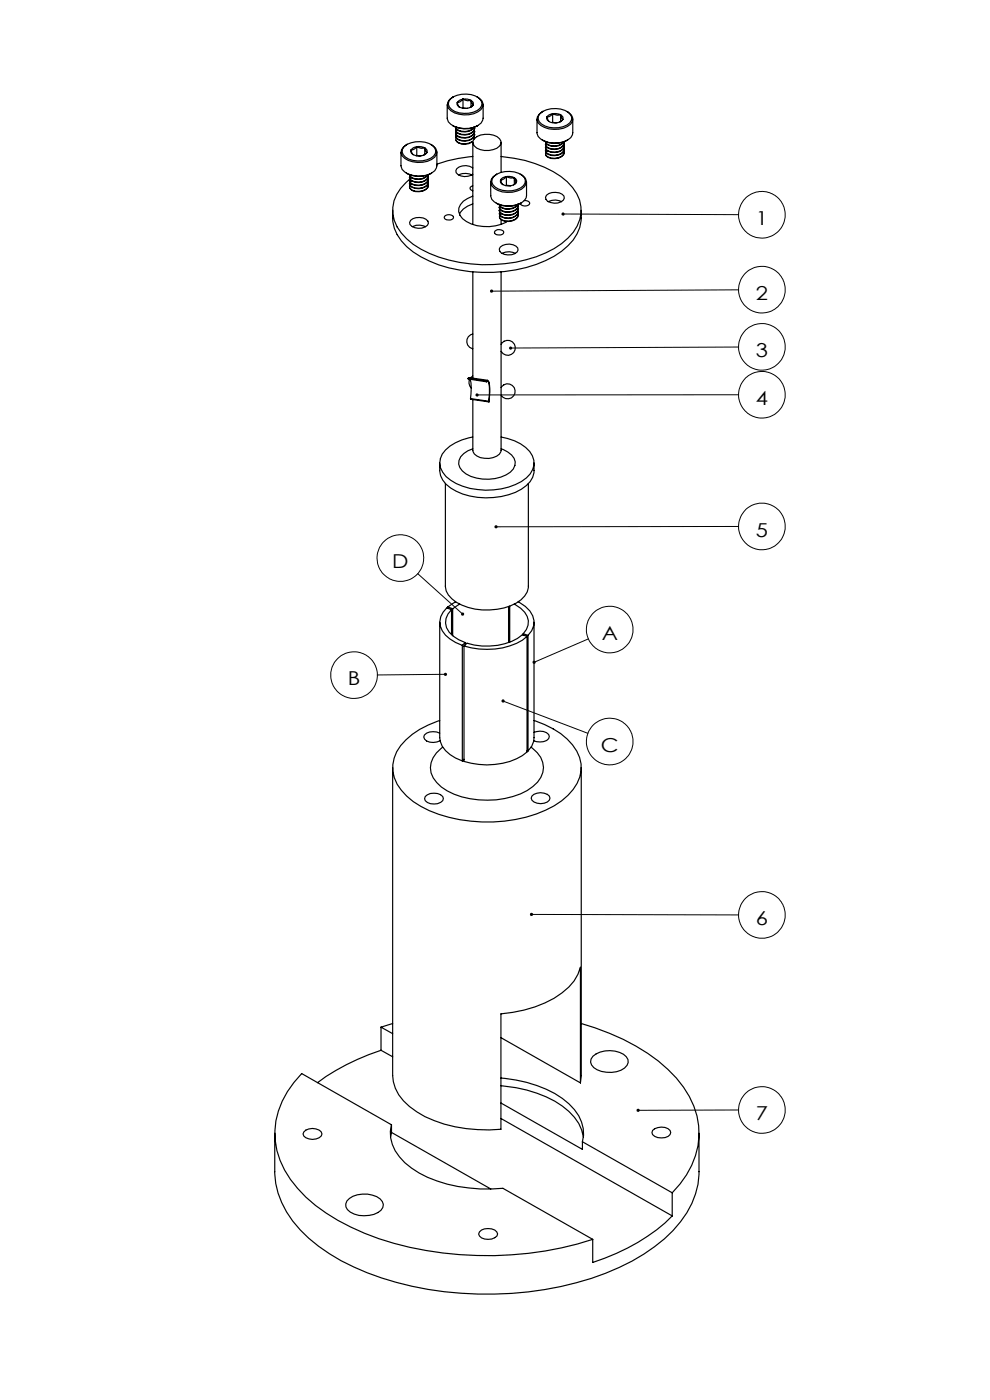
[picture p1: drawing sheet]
<svg xmlns="http://www.w3.org/2000/svg" width="210mm" height="297mm" viewBox="0 0 210 297" stroke-linecap="round" stroke-linejoin="round" font-family="sans-serif">
<defs><g id="words">
<g font-size="4.1">
<text x="160.3" y="47.7">1</text>
<text x="160.3" y="63.6">2</text>
<text x="160.3" y="75.7">3</text>
<text x="160.3" y="85.9">4</text>
<text x="160.3" y="113.8">5</text>
<text x="83.2" y="120.5">D</text>
<text x="127.6" y="135.7">A</text>
<text x="73.8" y="145.4">B</text>
<text x="127.5" y="159.5">C</text>
<text x="160.3" y="196.2">6</text>
<text x="160.3" y="237.6">7</text>
</g>
</g></defs>
<g fill="none" stroke="#000" stroke-width=".21">
<path d="M119.5 45.4l37.2 .1M156.7 73.6l-48.4 .2M156.7 61.5l-52.4 .3M156.7 83.7l-55.5 .1M156.7 111.7l-51.5 .1M88.6 121.7l9.5 8.6M124.8 135.5l-11.5 5M94.5 143l-14.5 .2M106.7 148.7l18 6.9M112.7 194l44 .1M156.7 235.5h-21.3"/>
<circle cx="161.6" cy="45.6" r="4.9"/>
<circle cx="161.6" cy="61.4" r="4.9"/>
<circle cx="161.6" cy="73.6" r="4.9"/>
<circle cx="161.6" cy="83.7" r="4.9"/>
<circle cx="84.9" cy="118.4" r="4.9"/>
<circle cx="161.6" cy="111.7" r="4.9"/>
<circle cx="129.3" cy="133.6" r="4.9"/>
<circle cx="75.1" cy="143.2" r="4.9"/>
<circle cx="129.3" cy="157.3" r="4.9"/>
<circle cx="161.6" cy="194.1" r="4.9"/>
<circle cx="161.6" cy="235.5" r="4.9"/>
</g>
<path d="M119.3 45.1l-.2 .3h.4h-.4a.33 .33 0 0 0 .4 .3 .33 .33 0 0 0 .2-.4 .33 .33 0 0 0-.4-.2zM108.1 73.6l-.1 .2h.3h-.3a.34 .34 0 0 0 .4 .4 .34 .34 0 0 0 .2-.5 .34 .34 0 0 0-.5-.1zM104 61.5l-.1 .3h.4h-.4a.34 .34 0 0 0 .5 .3 .34 .34 0 0 0 .2-.5 .34 .34 0 0 0-.6-.1zM100.9 83.6v.2h.3h-.3a.33 .33 0 0 0 .4 .3 .33 .33 0 0 0 .2-.5 .33 .33 0 0 0-.6 0zM105 111.5l-.1 .3h.3h-.3a.34 .34 0 0 0 .4 .3 .34 .34 0 0 0 .2-.5 .34 .34 0 0 0-.5-.1zM106.4 148.5l.3 .2-.3-.1a.33 .33 0 0 0 .3 .4 .33 .33 0 0 0 .3-.5 .33 .33 0 0 0-.6 0zM113 140.3v.3l.3-.1-.3 .1a.35 .35 0 0 0 .5 .1 .35 .35 0 0 0 0-.5 .35 .35 0 0 0-.5 .1zM94.3 142.8a.34 .34 0 0 0 0 .6 .34 .34 0 0 0 .5-.4h-.3h.3a.35 .35 0 0 0-.5-.2zM97.9 130a.33 .33 0 0 0 0 .5 .33 .33 0 0 0 .5 0l-.3-.2 .3 .2 .1-.2a.32 .32 0 0 0-.2-.3 .32 .32 0 0 0-.4 0zM112.5 193.7l-.1 .3h.3h-.3a.35 .35 0 0 0 .4 .3 .35 .35 0 0 0 .2-.5 .35 .35 0 0 0-.5-.1zM135.1 235.3l-.1 .2h.4h-.4a.34 .34 0 0 0 .4 .4 .34 .34 0 0 0 .3-.5 .34 .34 0 0 0-.6-.1z" fill="#000"/>
<g fill="none" stroke="#000" stroke-width=".25">
<path d="M85.1 32.3v2.9a2.04 2.04 0 0 0 1.5 1.7 5.6 5.6 0 0 0 5.6-.7l.5-1v-2.9M85.7 31.1a5 5 0 0 1 6.5 .3 1.53 1.53 0 0 1-.8 2.1 5.5 5.5 0 0 1-5.4-.2 1.4 1.4 0 0 1-.3-2.2zM86.2 36.7a5.4 5.4 0 0 0 5.3 0M86.4 30.6a1.65 1.65 0 0 0-1.3 1.3 1.65 1.65 0 0 0 .7 1.7 5.6 5.6 0 0 0 6.4-.3 1.71 1.71 0 0 0-.8-2.7M86.9 37.1h.1M86.9 37.1v.1a2.52 2.52 0 0 0 3.9-.2l.1 .3a1.9 1.9 0 0 1-2 1.3 1.7 1.7 0 0 1-2-1l.1-.2M86.9 37a1.63 1.63 0 0 0 2 1 2.06 2.06 0 0 0 1.8-.9M87.2 31.8a.79 .79 0 0 0 .4 1M87.2 31.8l.4 1M87.3 39l-.3 .3-.1 .3a2.38 2.38 0 0 0 3.8 .2l.2-.5-.1-.3M87.3 38.3l-.4 .6a1.7 1.7 0 0 0 2 1 1.9 1.9 0 0 0 2-1.3l-.1-.3M88.4 31.1h.9l.8 .3"/>
<path d="M88.4 31.1l-.6 .2-.6 .5M88.4 31.1l-.6 .6-.6 .1M88.4 31.1l1 .4 .7-.1M88.4 33l-.1 .1M88.4 33l.7 .1M88.4 31.1v1.9M90.1 31.4a.72 .72 0 0 1 .5 .9M90.1 31.4l.5 .9M90.1 31.4v1.4M90.6 32.3a2.4 2.4 0 0 1-3 .5M90.6 32.3l-.7 .6M90.8 37.7l.1 .3a2.1 2.1 0 0 1-2.8 1.2l-.6-.2-.5-.3-.1-.4 .1-.3"/>
<path d="M90.9 39.3a1.35 1.35 0 0 1-1.3 1.3 2.45 2.45 0 0 1-2.7-.7M90.9 38.6a2.03 2.03 0 0 1-2.8 1.4 1.21 1.21 0 0 1-1.2-1.1M90.9 38a1.35 1.35 0 0 1-1.3 1.3 2.45 2.45 0 0 1-2.7-.7v-.3M90.9 37.3a2.03 2.03 0 0 1-2.8 1.4 1.21 1.21 0 0 1-1.2-1.1M94.9 22.2v2.9a2.04 2.04 0 0 0 1.5 1.7 5.6 5.6 0 0 0 5.6-.7l.5-1v-2.9M95.5 21a5 5 0 0 1 6.5 .3 1.53 1.53 0 0 1-.8 2.2 5.5 5.5 0 0 1-5.4-.3 1.4 1.4 0 0 1-.3-2.2zM96 26.6a5.4 5.4 0 0 0 5.4 0M96.2 20.6a1.62 1.62 0 0 0-1.3 1.3 1.62 1.62 0 0 0 .7 1.6 5.6 5.6 0 0 0 6.4-.3 1.67 1.67 0 0 0-.8-2.6M96.7 27h.1M96.7 27a1.25 1.25 0 0 0 1.2 .9 2.4 2.4 0 0 0 2.7-1l.1 .3a1.9 1.9 0 0 1-2 1.3 1.7 1.7 0 0 1-2-1l.1-.3M96.7 26.9a1.63 1.63 0 0 0 2 1 2.06 2.06 0 0 0 1.8-.9M96.7 29.8a2.51 2.51 0 0 0 3.5 .3"/>
<path d="M97 21.7a.79 .79 0 0 0 .4 1M97 21.7l.4 1M97.1 28.9l-.3 .3-.1 .3a2.33 2.33 0 0 0 3.5 .5M97.3 37.1a3.1 3.1 0 0 1 2.8 0M98.2 21h.9l.8 .3M98.2 21l-.6 .2-.6 .5M98.2 21l-.6 .6-.6 .1M98.2 21l1 .4 .7-.1M98.2 22.9l-.1 .1M98.2 22.9l.8 .1M98.2 21v1.9M99.9 21.3a.72 .72 0 0 1 .5 1"/>
<path d="M99.9 21.3l.5 1M99.9 21.3v1.4M100.3 35.6a2.82 2.82 0 0 0-3.4 .2l-.2 .4a1.58 1.58 0 0 0 1.8 1.3l.8-.1 1-.4M100.3 39.4l-.6 .5 .2 .4 .4 .2M100.3 33.2a29.8 29.8 0 0 0-7.6 1.7M100.3 30.2v17.4M100.4 22.3a2.4 2.4 0 0 1-3 .4M100.4 22.3l-.7 .5M100.6 28.9v.6M100.6 28.3l.1 .2a1.9 1.9 0 0 1-2 1.3 1.7 1.7 0 0 1-2-.9l.1-.3M100.6 27.6l.1 .3a2.1 2.1 0 0 1-2.8 1.2l-.6-.1-.5-.4-.1-.4 .1-.3M100.6 29.4a4.3 4.3 0 0 1 5.4 .1l.3 .4a1.75 1.75 0 0 1-1.7 1.8 3.5 3.5 0 0 1-4.3-1.3v-.5z"/>
<path d="M100.7 28.5v.1a2.07 2.07 0 0 1-2.8 1.3 1.21 1.21 0 0 1-1.2-1M100.7 27.9a1.35 1.35 0 0 1-1.3 1.3 2.45 2.45 0 0 1-2.7-.7v-.3M100.7 27.2a2.03 2.03 0 0 1-2.8 1.4 1.21 1.21 0 0 1-1.2-1.1M100.7 29.2v.1M104.7 37.5a5 5 0 0 1 6.5 .2 1.55 1.55 0 0 1-.8 2.2 5.4 5.4 0 0 1-5.4-.2 1.4 1.4 0 0 1-.3-2.2zM105.4 37h-.2M106.2 38.2a.77 .77 0 0 0 .4 1M106.2 38.2l.4 1M106.3 33.2a24.8 24.8 0 0 1 14 5.4 7.7 7.7 0 0 1 .2 11.9 21.7 21.7 0 0 1-11.1 5.1 31.8 31.8 0 0 1-20.1-2.8 10.8 10.8 0 0 1-6-7.4 7.7 7.7 0 0 1 2.8-6.7l1.1-1M106.3 30.2v6.4M106.6 39.2l1 .2h.7M107.4 37.5l.7-.1 1 .3"/>
<path d="M107.4 37.5a1.55 1.55 0 0 0-1.2 .7M107.4 37.5l1 .3 .7-.1M107.4 37.5l-.6 .5-.6 .2M107.4 39.3l-.1 .1M107.4 39.3l.9 .1M107.4 37.5v1.8M109.1 37.7a.77 .77 0 0 1 .4 1M109.1 37.7l.4 1M109.1 37.7v1.4M109.5 38.7l-.2 .3-1 .4M109.5 38.7l-.6 .5M110.3 36.9a1.71 1.71 0 0 1 1.3 1.6 1.71 1.71 0 0 1-1 1.7 5.9 5.9 0 0 1-5.8-.2 1.58 1.58 0 0 1-.7-1.6 1.58 1.58 0 0 1 1.1-1.3"/>
<path d="M111.7 38.6v2.8a2.32 2.32 0 0 1-2 2 5.2 5.2 0 0 1-5.4-1.1l-.2-.6v-3.1M113.9 25.3v2.8a1.95 1.95 0 0 0 1.6 1.8 5.6 5.6 0 0 0 5.6-.7l.4-1.1v-2.8M114.5 24.1a5 5 0 0 1 6.5 .2 1.48 1.48 0 0 1-.7 2.2 5.2 5.2 0 0 1-5.9-.7l-.2-.5v-.6zM115 29.7a5.5 5.5 0 0 0 5.4 0M115.2 23.6l-.2 .1M115.7 30.1h.1M115.7 30.1v.1a2.48 2.48 0 0 0 3.9 0v-.2l.1 .3a2.4 2.4 0 0 1-3.8 .7l-.1-.7M115.7 30a1.7 1.7 0 0 0 2 1 2.06 2.06 0 0 0 1.9-.9M116 24.8a.72 .72 0 0 0 .5 1M116 24.8l.5 1M116.1 32l-.4 .6a1.7 1.7 0 0 0 2 1 1.61 1.61 0 0 0 1.9-1.6M117.2 24.1h.7l1 .3"/>
<path d="M117.2 24.1a1.56 1.56 0 0 0-1.2 .7M117.2 24.1l-.3 .4-.9 .3M117.2 24.1l1 .3h.7M117.2 26h-.1M117.2 26l.8 .1M117.2 24.1v1.9M118.9 24.4a.72 .72 0 0 1 .5 .9M118.9 24.4l.5 .9M118.9 24.4v1.4M119.4 25.3a2.34 2.34 0 0 1-2.9 .5M119.4 25.3l-.6 .6M119.6 31.3l.1 .3a2.4 2.4 0 0 1-3.8 .7l-.1-.7"/>
<path d="M119.6 30.7l.1 .3a1.82 1.82 0 0 1-2 1.3 1.7 1.7 0 0 1-2-1l.1-.3M119.7 32.3a1.36 1.36 0 0 1-1.2 1.2 2.45 2.45 0 0 1-2.8-.7M119.7 31.6a1.3 1.3 0 0 1-1.2 1.3 2.36 2.36 0 0 1-2.8-.7v-.3M119.7 31a1.36 1.36 0 0 1-1.2 1.2 2.45 2.45 0 0 1-2.8-.7v-.2M119.7 30.3a1.3 1.3 0 0 1-1.2 1.3 2.36 2.36 0 0 1-2.8-.7v-.3M120.2 23.6a1.69 1.69 0 0 1 1.2 1.6 1.69 1.69 0 0 1-1 1.6 5.5 5.5 0 0 1-6.2-.7 1.59 1.59 0 0 1 .8-2.4M83.3 44.6a9 9 0 0 0 4.3 8.8 28 28 0 0 0 17 4.4 26.9 26.9 0 0 0 14.5-4.5 9.2 9.2 0 0 0 4.2-8.7M87.1 46.7a2.78 2.78 0 0 1 3.7 .2l.1 .5a2.45 2.45 0 0 1-3.9 .2l-.1-.4zM87.5 48.1a3.1 3.1 0 0 1 2.8 0M94.3 45.9a1.19 1.19 0 0 1 1.9 .3 1.21 1.21 0 0 1-1.9 .1zM100.3 41.6a3.6 3.6 0 0 0-3 3.3 3.7 3.7 0 0 0 2.7 2.6 9.6 9.6 0 0 0 7.5-.4M100.3 43.2a4.9 4.9 0 0 0-2.8 2.2"/>
<path d="M100.3 57.7v22.5M105 49a1.21 1.21 0 0 1 1.9 .3 1.18 1.18 0 0 1-2 .2zM105.3 43.1a5.3 5.3 0 0 0 5.1 0M105.9 43.4v.2a2.48 2.48 0 0 0 3.8-.1l.1-.2 .1 .3a2.44 2.44 0 0 1-3.8 .8l-.2-.4 .1-.4M105.9 43.3a1.7 1.7 0 0 0 2 1 2.06 2.06 0 0 0 1.9-.9M106.1 52.4a2.73 2.73 0 0 1 3.7 .2l.1 .5a1.93 1.93 0 0 1-2.2 1 1.54 1.54 0 0 1-1.8-1.3zM106.3 57.7v37.8a2.85 2.85 0 0 1-3.5 1.7 2.44 2.44 0 0 1-2.5-1.7v-10.7M106.3 46.6v1M106.3 45.3l-.4 .6a1.64 1.64 0 0 0 2 1 1.87 1.87 0 0 0 2-1.3l-.1-.3M106.5 53.8a3 3 0 0 1 2.8 0M109.8 44.6l.1 .3a1.9 1.9 0 0 1-2 1.3 1.63 1.63 0 0 1-2-.9l.1-.3M109.8 44l.1 .3a2.42 2.42 0 0 1-3.8 .7l-.2-.4 .1-.3"/>
<path d="M109.9 43.7a1.88 1.88 0 0 1-2 1.3 1.7 1.7 0 0 1-2-.9v-.1M109.9 45.6a1.3 1.3 0 0 1-1.2 1.2 2.4 2.4 0 0 1-2.8-.6M109.9 44.9a2.07 2.07 0 0 1-2.8 1.4 1.17 1.17 0 0 1-1.2-.9v-.1M109.9 44.3a1.69 1.69 0 0 1-2 1.4 1.7 1.7 0 0 1-2-1v-.1M109.9 43.6v.1M110.6 43.1h-.2M111.2 42.5h.2a.77 .77 0 0 1 1 .7 1.18 1.18 0 0 1-2 0M115.9 41.4a2.83 2.83 0 0 1 3.7 .2l.1 .4a2.41 2.41 0 0 1-3.9 .3l-.1-.4zM116.3 42.8a3.1 3.1 0 0 1 2.8 0M100.3 70.9a1.58 1.58 0 0 0-1.3 1.5 1.58 1.58 0 0 0 1.3 1.6M100.3 79.8l-.5 .3M106.3 73.1a1.6 1.6 0 0 1 2.4-.5 1.6 1.6 0 0 1 0 2.4 1.6 1.6 0 0 1-2.4-.5"/>
<path d="M93.3 98.2a5.3 5.3 0 0 0 3.5 6 15.6 15.6 0 0 0 13.8-.4 5 5 0 0 0 2.7-5.6M99.3 80.3l.3-.2 3.8 .6M99.3 80.3l3.9 .5M99.3 80.3v.1l3.9 .6M99.6 80.5a1.65 1.65 0 0 0 .3 1.8M99.7 80.5l.2 1.4-.1 2.7M99.8 84.6v.1l3.9 .6M99.8 84.6l3.9 .5M100.3 92.7a9.8 9.8 0 0 0-6.5 3.6 4 4 0 0 0 1.8 5.6 14.8 14.8 0 0 0 16.1-.5 3.9 3.9 0 0 0-.2-6.5 11 11 0 0 0-5.2-2.2M100.3 95.2a3.7 3.7 0 0 0-3 3.3 4.2 4.2 0 0 0 3.8 2.9 8.9 8.9 0 0 0 7.1-1.2 2.44 2.44 0 0 0-.5-4.3l-1.4-.7M103.2 80.8l.2-.1 .2 .1 .2 .8 .1 1.6-.2 2.1M103.2 81l.2-.1a1.54 1.54 0 0 1 .4 1.5l-.1 2.7"/>
<path d="M103.2 80.8v.2M103.7 85.1v.2M106.3 82.2a1.59 1.59 0 0 1 2.4-.4 1.59 1.59 0 0 1 0 2.4 1.59 1.59 0 0 1-2.4-.4M94.5 102.6v21.8a4.7 4.7 0 0 0 3.5 4 13.5 13.5 0 0 0 12.5-1.2 3.6 3.6 0 0 0 1.6-2.8v-21.8M93.3 132v24.5a4.6 4.6 0 0 0 2.2 3.6l1.2 .7 1.4 .6M95 128.8l1 .3M95 128.8v.2M95.8 129.3l-1-.3a4 4 0 0 0 .7 6.6l1.2 .7 1.4 .6M95.8 129.3a3.5 3.5 0 0 0 .4 5.7l1.1 .7 1.4 .6M95.8 129.3v5.4M96 129.1v5.8M96.7 127.7l-1.7 1.1"/>
<path d="M97.5 128.2l-1.5 .9M98.1 136.9v24.5M98.7 136.3l-.6 .6M98.7 136.3v.5M107.9 128.7v7.6M108.1 128.6v7.6M109.1 128.2a4.4 4.4 0 0 1 2.9 4.4l-.3 1-.7 .8M109.9 127.7a5 5 0 0 1 3.3 5l-.4 1.1-.8 1M111 134.4l1 .4M111 134.4v.3M111.8 135a13.4 13.4 0 0 1-10.2 2.7l-3.2-.6M111.8 135l-1-.3a13 13 0 0 1-11.7 1.8l-.7 .6"/>
<path d="M111.8 135v24.5a14.6 14.6 0 0 1-13.4 2v-24.4M112 134.8v24.5M113.3 132v24.5l-.1 .8-.4 1-.8 1M93.3 152.9a16.2 16.2 0 0 0-9.2 6.6 7.1 7.1 0 0 0 1 8.1 18.5 18.5 0 0 0 10.1 5.8 31.2 31.2 0 0 0 22.3-2.4 10.6 10.6 0 0 0 5.8-7.5 9 9 0 0 0-4.3-7.9 21.5 21.5 0 0 0-5.7-2.7M93.3 155.5a2.95 2.95 0 0 0-3.3 .4l-.1 .4a1.74 1.74 0 0 0 2 1.2l1.4-.3M93.9 158.5a5.3 5.3 0 0 0-2.5 5.5 7.7 7.7 0 0 0 4.9 4.5 19.3 19.3 0 0 0 15.5-.8 6.2 6.2 0 0 0 3.5-4.9 5.4 5.4 0 0 0-2.7-4.3M111.8 159.2l.2 .1M113.3 155.4a2.96 2.96 0 0 1 3.1 .4l.1 .4a1.66 1.66 0 0 1-2 1.2l-1.3-.2M83.3 162.8v65.4a9.5 9.5 0 0 0 5.1 7.7 29.1 29.1 0 0 0 17.9 3.7v-24.5a25.1 25.1 0 0 0 12.9-4.5 9.5 9.5 0 0 0 3.9-5.4v24.5M90.2 169a2.78 2.78 0 0 1 3.7 0l.2 .4a1.74 1.74 0 0 1-2 1.2 1.76 1.76 0 0 1-2-1.2zM98.4 161.1l-.3 .3M112.8 168.9a2.73 2.73 0 0 1 3.7 0l.2 .4a1.74 1.74 0 0 1-2 1.2 1.83 1.83 0 0 1-2-1.2z"/>
<path d="M123.3 162.8v65.5l-.2 1.4M80.8 217.9v4.9M80.8 217.9l2.5 1.4M83.3 217.1l-2.5 .8M123.3 217.1a45.3 45.3 0 0 1 18.4 9.8 18.7 18.7 0 0 1 6.6 14 18.3 18.3 0 0 1-5.7 12.1M80.8 222.8a46.4 46.4 0 0 0-13.5 6.9M80.8 222.8l2.5 1.4M83 238.6l-19-10.9a17.3 17.3 0 0 0-5.3 16.4 22.1 22.1 0 0 0 8.2 11.6 52.6 52.6 0 0 0 23.5 9.6 75 75 0 0 0 35.3-2.4M83 238.6a8.1 8.1 0 0 0 2.9 8.1 23.3 23.3 0 0 0 13.6 5.3l2.4 .2 4.8-.1 19 10.8M83 238.6v1.6M106.3 228.7a27 27 0 0 1 13 4.3 9.2 9.2 0 0 1 4.5 7.8l-.3 1.4M106.3 230.3a27 27 0 0 1 13 4.4 9.6 9.6 0 0 1 4.5 6.5"/>
<path d="M106.3 237.3l36.3 20.6M106.3 234l17.2 9.8v-1.6M106.3 220.1l16.8 9.6M125.8 224.1a5.6 5.6 0 0 1 7.1 .1 1.56 1.56 0 0 1-.4 2.4 5.9 5.9 0 0 1-6.6-.1 1.53 1.53 0 0 1-.1-2.4zM138.4 239.8a2.78 2.78 0 0 1 3.7 0l.2 .5a1.68 1.68 0 0 1-2 1.1 1.76 1.76 0 0 1-2-1.1zM58.3 240.4v8.2a19.2 19.2 0 0 0 7.2 14.1 49.2 49.2 0 0 0 21.9 10.2 73.8 73.8 0 0 0 41-2.8 37.6 37.6 0 0 0 16-10.9 17 17 0 0 0 3.9-10.6v-8.2M64.5 240.1a2.69 2.69 0 0 1 3.6 0l.2 .5a2.02 2.02 0 0 1-2.8 1l-1-.6-.2-.4zM73.6 254.8a5.6 5.6 0 0 1 7-.5 1.63 1.63 0 0 1 .7 1.6 1.63 1.63 0 0 1-1.1 1.3 5.9 5.9 0 0 1-6.5-.6l-.3-.6-.1-.6zM83 240.2l-.2 1M83 240.2l21.1 12M123.5 242.2l19.1 10.8M142.6 257.9a41.3 41.3 0 0 1-16.9 9.9v-4.9"/>
<path d="M142.6 253v4.9M101.7 261.3a2.74 2.74 0 0 1 3.7 0l.2 .5a1.83 1.83 0 0 1-2.1 1.1 1.76 1.76 0 0 1-2-1.1z"/>
</g>
<use href="#words"/>
</svg>
